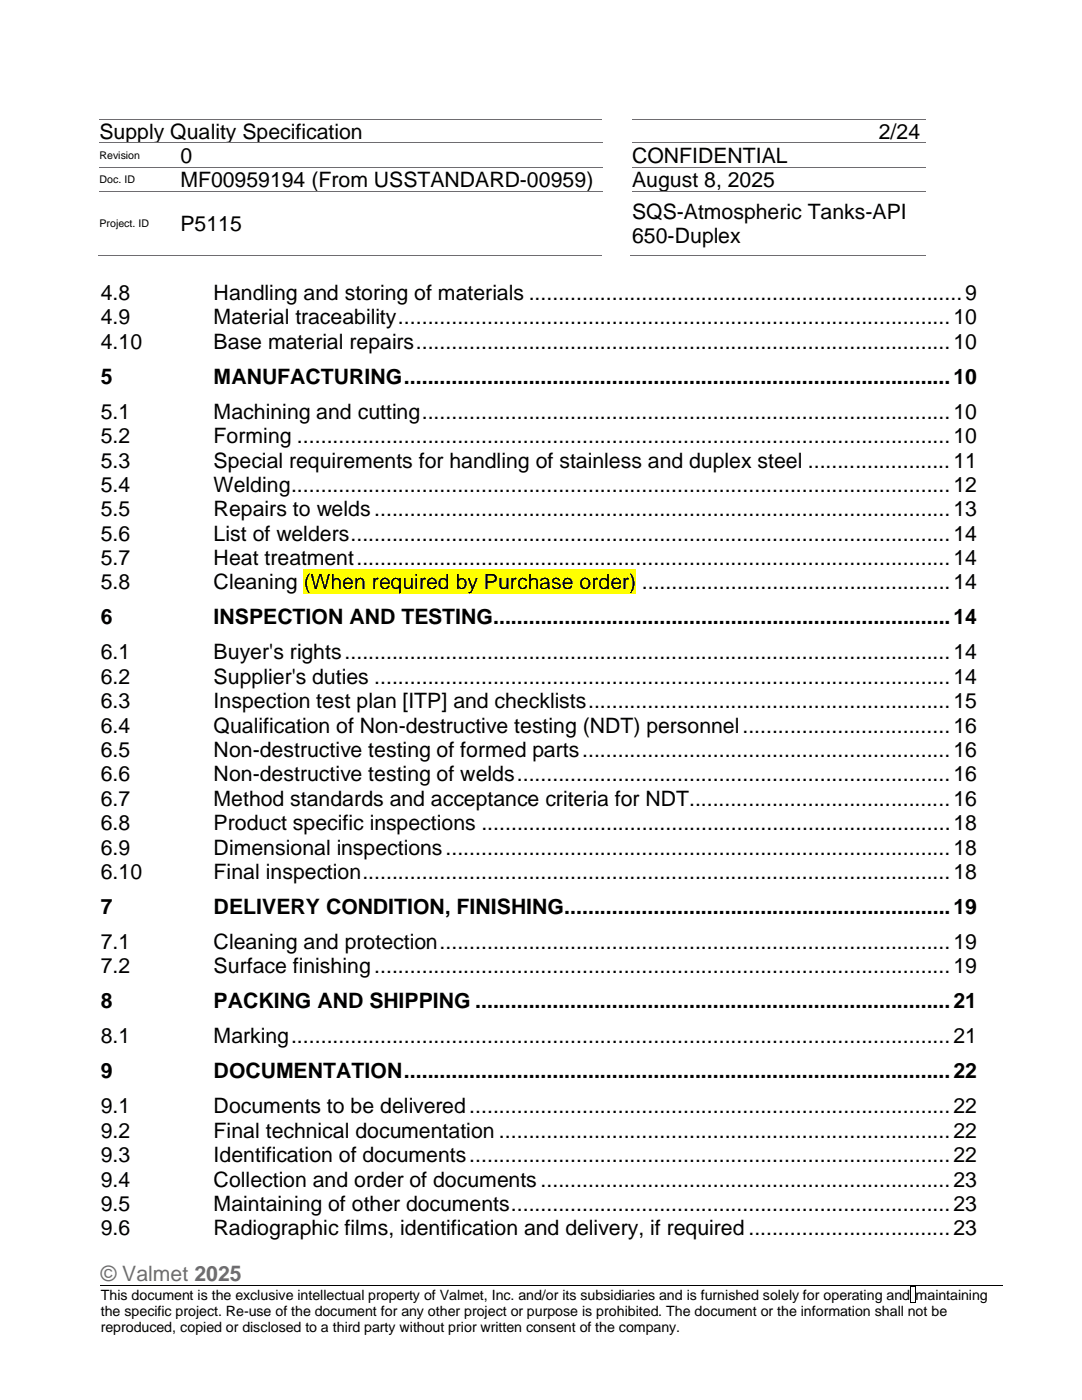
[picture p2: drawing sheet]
<svg xmlns="http://www.w3.org/2000/svg" width="216mm" height="279mm" viewBox="0 0 216 279" stroke-linecap="round" stroke-linejoin="round" font-family="sans-serif">
<defs><g id="words">
<g font-size="4.2">
<text x="19.9" y="27.8">Supply Quality Specification</text>
<text x="175.3" y="27.8">2/24</text>
<text x="36" y="32.6">0</text>
<text x="126.1" y="32.6">CONFIDENTIAL</text>
<text x="36" y="37.4">MF00959194 (From USSTANDARD-00959)</text>
<text x="126.1" y="37.4">August 8, 2025</text>
<text x="36" y="46.1">P5115</text>
<text x="126.1" y="43.7">SQS-Atmospheric Tanks-API</text>
<text x="126.1" y="48.6">650-Duplex</text>
<text x="20.1" y="59.9">4.8</text>
<text x="42.6" y="59.9">Handling and storing of materials ......................................................................... 9</text>
<text x="20.1" y="64.7">4.9</text>
<text x="42.6" y="64.7">Material traceability ............................................................................................. 10</text>
<text x="20.1" y="69.6">4.10</text>
<text x="42.6" y="69.6">Base material repairs .......................................................................................... 10</text>
<text x="20.1" y="76.6">5</text>
<text x="42.6" y="76.6">MANUFACTURING ............................................................................................ 10</text>
<text x="20.1" y="83.6">5.1</text>
<text x="42.6" y="83.6">Machining and cutting ......................................................................................... 10</text>
<text x="20.1" y="88.4">5.2</text>
<text x="42.6" y="88.4">Forming .............................................................................................................. 10</text>
<text x="20.1" y="93.3">5.3</text>
<text x="42.6" y="93.3">Special requirements for handling of stainless and duplex steel ........................ 11</text>
<text x="20.1" y="98.2">5.4</text>
<text x="42.6" y="98.2">Welding ............................................................................................................... 12</text>
<text x="20.1" y="103">5.5</text>
<text x="20.1" y="107.9">5.6</text>
<text x="42.6" y="103">Repairs to welds ................................................................................................. 13</text>
<text x="42.6" y="107.9">List of welders ..................................................................................................... 14</text>
<text x="20.1" y="112.8">5.7</text>
<text x="42.6" y="112.8">Heat treatment .................................................................................................... 14</text>
<text x="20.1" y="117.6">5.8</text>
<text x="42.6" y="117.6">Cleaning (When required by Purchase order) .................................................... 14</text>
<text x="20.1" y="124.6">6</text>
<text x="42.6" y="124.6">INSPECTION AND TESTING............................................................................. 14</text>
<text x="20.1" y="131.6">6.1</text>
<text x="42.6" y="131.6">Buyer's rights ...................................................................................................... 14</text>
<text x="20.1" y="136.5">6.2</text>
<text x="42.6" y="136.5">Supplier's duties ................................................................................................. 14</text>
<text x="20.1" y="141.4">6.3</text>
<text x="42.6" y="141.4">Inspection test plan [ITP] and checklists ............................................................. 15</text>
<text x="20.1" y="146.2">6.4</text>
<text x="42.6" y="146.2">Qualification of Non-destructive testing (NDT) personnel ................................... 16</text>
<text x="20.1" y="151.1">6.5</text>
<text x="20.1" y="156">6.6</text>
<text x="42.6" y="151.1">Non-destructive testing of formed parts .............................................................. 16</text>
<text x="42.6" y="156">Non-destructive testing of welds ......................................................................... 16</text>
<text x="20.1" y="160.8">6.7</text>
<text x="42.6" y="160.8">Method standards and acceptance criteria for NDT............................................ 16</text>
<text x="20.1" y="165.7">6.8</text>
<text x="42.6" y="165.7">Product specific inspections ............................................................................... 18</text>
<text x="20.1" y="170.6">6.9</text>
<text x="42.6" y="170.6">Dimensional inspections ..................................................................................... 18</text>
<text x="20.1" y="175.4">6.10</text>
<text x="42.6" y="175.4">Final inspection ................................................................................................... 18</text>
<text x="20.1" y="182.4">7</text>
<text x="42.6" y="182.4">DELIVERY CONDITION, FINISHING ................................................................. 19</text>
<text x="20.1" y="189.4">7.1</text>
<text x="42.6" y="189.4">Cleaning and protection ...................................................................................... 19</text>
<text x="20.1" y="194.3">7.2</text>
<text x="42.6" y="194.3">Surface finishing ................................................................................................. 19</text>
<text x="20.1" y="201.3">8</text>
<text x="42.6" y="201.3">PACKING AND SHIPPING ................................................................................ 21</text>
<text x="20.1" y="208.2">8.1</text>
<text x="42.6" y="208.2">Marking ............................................................................................................... 21</text>
<text x="20.1" y="215.2">9</text>
<text x="42.6" y="215.2">DOCUMENTATION ............................................................................................ 22</text>
<text x="20.1" y="222.2">9.1</text>
<text x="20.1" y="227.1">9.2</text>
<text x="42.6" y="222.2">Documents to be delivered ................................................................................. 22</text>
<text x="42.6" y="227.1">Final technical documentation ............................................................................ 22</text>
<text x="20.1" y="231.9">9.3</text>
<text x="42.6" y="231.9">Identification of documents ................................................................................. 22</text>
<text x="20.1" y="236.8">9.4</text>
<text x="42.6" y="236.8">Collection and order of documents ..................................................................... 23</text>
<text x="20.1" y="241.7">9.5</text>
<text x="42.6" y="241.7">Maintaining of other documents .......................................................................... 23</text>
<text x="20.1" y="246.5">9.6</text>
<text x="42.6" y="246.5">Radiographic films, identification and delivery, if required .................................. 23</text>
</g>
<text font-size="4.2" fill="#6e6c70" x="20.1" y="255.7">© Valmet 2025</text>
<g font-size="2.8">
<text x="20.1" y="259.4">This document is the exclusive intellectual property of Valmet, Inc. and/or its subsidiaries and is furnished solely for operating and maintaining</text>
<text x="20.1" y="262.6">the specific project. Re-use of the document for any other project or purpose is prohibited. The document or the information shall not be</text>
<text x="20.1" y="265.9">reproduced, copied or disclosed to a third party without prior written consent of the company.</text>
</g>
<g font-size="2.1">
<text x="19.9" y="31.7">Revision</text>
<text x="19.9" y="36.5">Doc. ID</text>
<text x="19.9" y="45.3">Project. ID</text>
</g>
</g></defs>
<path d="M19.9 23.7h100.3M19.9 28.5h16.1M126.1 23.7h58.6" fill="none" stroke="#6e6c70" stroke-width=".2"/>
<path d="M36 28.5l.1 .1z" fill="#6e6c70"/>
<path d="M19.9 33.4h16.1M36.1 28.5h84.1M126.1 28.5h58.6" fill="none" stroke="#6e6c70" stroke-width=".2"/>
<path d="M36 33.3l.1 .1z" fill="#6e6c70"/>
<path d="M19.9 38.1h16.1M36.1 33.4h84.1M126.1 33.4h58.6" fill="none" stroke="#6e6c70" stroke-width=".2"/>
<path d="M36 38.1l.1 .1z" fill="#6e6c70"/>
<path d="M36.1 38.1h84.1M126.1 38.1h58.6M19.6 51h16.4" fill="none" stroke="#6e6c70" stroke-width=".2"/>
<path d="M35.7 50.9l.1 .1z" fill="#6e6c70"/>
<path d="M35.8 51h84.4M125.9 51h58.8" fill="none" stroke="#6e6c70" stroke-width=".2"/>
<path d="M181.6 256.8h.1v.1h-.1zM181.6 259.8h.1v.2h-.1zM181.7 256.8h.8v.1h-.8zM181.7 259.8h.8v.2h-.8zM182.5 256.8h.2v.1h-.2zM182.5 259.8h.2v.2h-.2z" fill="#000"/>
<path d="M20.1 256.6h180.1M181.7 256.9v2.9M182.6 256.9v2.9" fill="none" stroke="#000" stroke-width=".2"/>
<path d="M60.6 113.7h66.3v4.8h-66.3z" fill="#ff0"/>
<use href="#words"/>
</svg>
